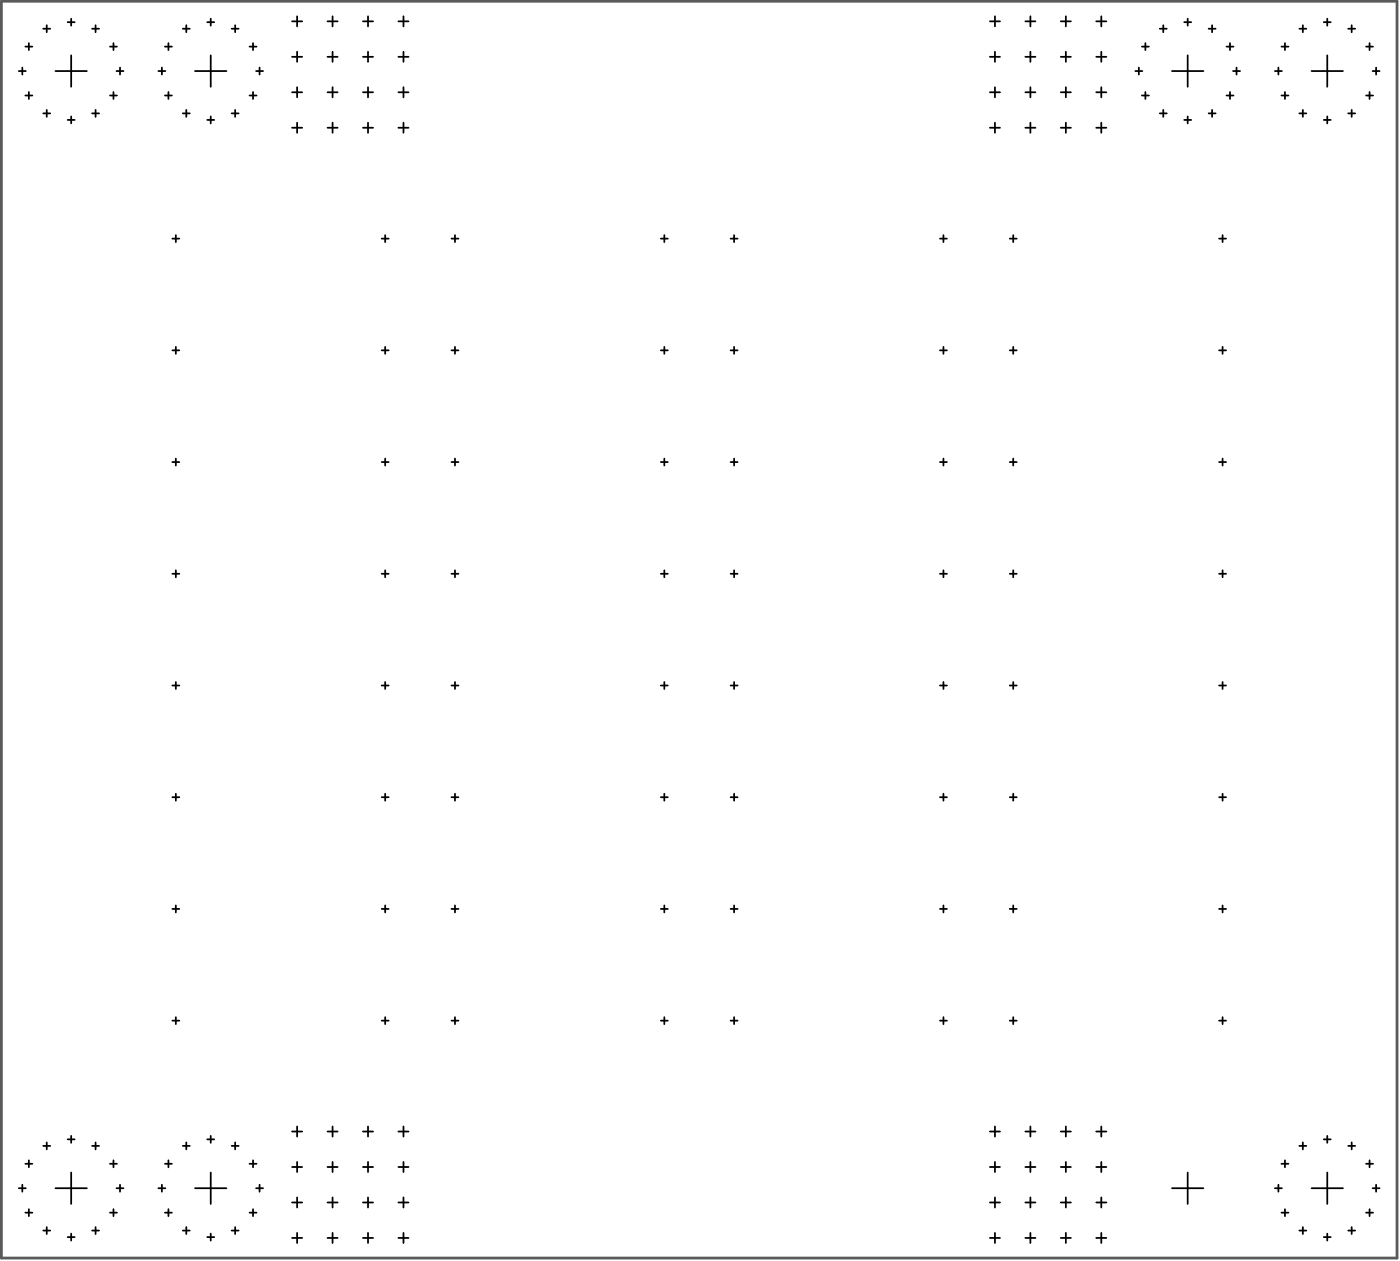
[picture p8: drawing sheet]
<svg xmlns="http://www.w3.org/2000/svg" width="334mm" height="301mm" viewBox="0 0 334 301" stroke-linecap="round" stroke-linejoin="round" font-family="sans-serif">
<path d="M.3 .3h332.7v299.6h-332.7z" fill="none" stroke="#5a5a5a" stroke-width=".67"/>
<g fill="none" stroke="#000" stroke-width=".42">
<path d="M4.5 16.9h1.7M5.3 16.1v1.7M6 11.1h1.7M6.9 10.3v1.6M10.3 6.8h1.7M11.1 6v1.7M13.2 16.9h7.5M16.1 5.3h1.7M17 4.5v1.6M17 13.2v7.5M22 6.8h1.6M22.8 6v1.7"/>
<path d="M26.2 11.1h1.7M27 10.3v1.6M27.8 16.9h1.6M28.6 16.1v1.7M37.8 16.9h1.6M38.6 16.1v1.7M39.3 11.1h1.7M40.1 10.3v1.6M43.6 6.8h1.6M44.4 6v1.7M46.5 16.9h7.5M49.4 5.3h1.7"/>
<path d="M50.2 4.5v1.6M50.2 13.2v7.5M55.2 6.8h1.7M56.1 6v1.7M59.5 11.1h1.6M60.3 10.3v1.6M61 16.9h1.7M61.9 16.1v1.7M69.6 5.1h2.4M69.6 13.5h2.4M70.8 3.9v2.4M70.8 12.3v2.4"/>
<path d="M78.1 5.1h2.4M78.1 13.5h2.4M79.3 3.9v2.4M79.3 12.3v2.4M86.5 5.1h2.4M86.5 13.5h2.4M87.7 3.9v2.4M87.7 12.3v2.4M95 5.1h2.4M95 13.5h2.4M96.2 3.9v2.4M96.2 12.3v2.4"/>
<path d="M236 5.1h2.4M236 13.5h2.4M237.2 3.9v2.4M237.2 12.3v2.4M244.4 5.1h2.4M244.4 13.5h2.4M245.6 3.9v2.4M245.6 12.3v2.4M252.9 5.1h2.4M252.9 13.5h2.4M254.1 3.9v2.4M254.1 12.3v2.4"/>
<path d="M261.3 5.1h2.4M261.3 13.5h2.4M262.5 3.9v2.4M262.5 12.3v2.4M270.6 16.9h1.7M271.5 16.1v1.7M272.2 11.1h1.7M273 10.3v1.6M276.5 6.8h1.6M277.3 6v1.7M279.4 16.9h7.5M282.3 5.3h1.6"/>
<path d="M283.1 4.5v1.6M283.1 13.2v7.5M288.1 6.8h1.7M288.9 6v1.7M292.4 11.1h1.6M293.2 10.3v1.6M293.9 16.9h1.7M294.8 16.1v1.7M303.9 16.9h1.7M304.7 16.1v1.7M305.5 11.1h1.6M306.3 10.3v1.6"/>
<path d="M309.7 6.8h1.7M310.6 6v1.7M312.6 16.9h7.5M315.6 5.3h1.6M316.4 4.5v1.6M316.4 13.2v7.5M321.4 6.8h1.6M322.2 6v1.7M325.6 11.1h1.7M326.5 10.3v1.6M327.2 16.9h1.7M328 16.1v1.7"/>
<path d="M6 22.8h1.7M6.9 21.9v1.7M10.3 27h1.7M11.1 26.2v1.7M16.1 28.6h1.7M17 27.8v1.6M22 27h1.6M22.8 26.2v1.7M26.2 22.8h1.7M27 21.9v1.7M39.3 22.8h1.7M40.1 21.9v1.7"/>
<path d="M43.6 27h1.6M44.4 26.2v1.7M49.4 28.6h1.7M50.2 27.8v1.6M55.2 27h1.7M56.1 26.2v1.7M59.5 22.8h1.6M60.3 21.9v1.7M69.6 30.5h2.4M69.6 22h2.4M70.8 20.8v2.4M70.8 29.2v2.5"/>
<path d="M78.1 30.5h2.4M78.1 22h2.4M79.3 20.8v2.4M79.3 29.2v2.5M86.5 30.5h2.4M86.5 22h2.4M87.7 20.8v2.4M87.7 29.2v2.5M95 30.5h2.4M95 22h2.4M96.2 20.8v2.4M96.2 29.2v2.5"/>
<path d="M236 30.5h2.4M236 22h2.4M237.2 20.8v2.4M237.2 29.2v2.5M244.4 30.5h2.4M244.4 22h2.4M245.6 20.8v2.4M245.6 29.2v2.5M252.9 30.5h2.4M252.9 22h2.4M254.1 20.8v2.4M254.1 29.2v2.5"/>
<path d="M261.3 30.5h2.4M261.3 22h2.4M262.5 20.8v2.4M262.5 29.2v2.5M272.2 22.8h1.7M273 21.9v1.7M276.5 27h1.6M277.3 26.2v1.7M282.3 28.6h1.6M283.1 27.8v1.6M288.1 27h1.7M288.9 26.2v1.7"/>
<path d="M292.4 22.8h1.6M293.2 21.9v1.7M305.5 22.8h1.6M306.3 21.9v1.7M309.7 27h1.7M310.6 26.2v1.7M315.6 28.6h1.6M316.4 27.8v1.6M321.4 27h1.6M322.2 26.2v1.7M325.6 22.8h1.7M326.5 21.9v1.7"/>
<path d="M41.1 56.9h1.6M41.9 56v1.7M91 56.9h1.7M91.8 56v1.7M107.6 56.9h1.7M108.5 56v1.7M157.5 56.9h1.7M158.4 56v1.7M174.2 56.9h1.6M175 56v1.7M224.1 56.9h1.6M224.9 56v1.7"/>
<path d="M240.7 56.9h1.7M241.5 56v1.7M290.6 56.9h1.7M291.4 56v1.7M41.1 83.5h1.6M41.9 82.7v1.6M91 83.5h1.7M91.8 82.7v1.6M107.6 83.5h1.7M108.5 82.7v1.6M157.5 83.5h1.7M158.4 82.7v1.6"/>
<path d="M174.2 83.5h1.6M175 82.7v1.6M224.1 83.5h1.6M224.9 82.7v1.6M240.7 83.5h1.7M241.5 82.7v1.6M290.6 83.5h1.7M291.4 82.7v1.6M41.1 110.1h1.6M41.9 109.3v1.7M91 110.1h1.7M91.8 109.3v1.7"/>
<path d="M107.6 110.1h1.7M108.5 109.3v1.7M157.5 110.1h1.7M158.4 109.3v1.7M174.2 110.1h1.6M175 109.3v1.7M224.1 110.1h1.6M224.9 109.3v1.7M240.7 110.1h1.7M241.5 109.3v1.7M290.6 110.1h1.7M291.4 109.3v1.7"/>
<path d="M41.1 136.8h1.6M41.9 135.9v1.7M91 136.8h1.7M91.8 135.9v1.7M107.6 136.8h1.7M108.5 135.9v1.7M157.5 136.8h1.7M158.4 135.9v1.7M174.2 136.8h1.6M175 135.9v1.7M224.1 136.8h1.6M224.9 135.9v1.7"/>
<path d="M240.7 136.8h1.7M241.5 135.9v1.7M290.6 136.8h1.7M291.4 135.9v1.7M41.1 163.4h1.6M41.9 162.6v1.6M91 163.4h1.7M91.8 162.6v1.6M107.6 163.4h1.7M108.5 162.6v1.6M157.5 163.4h1.7M158.4 162.6v1.6"/>
<path d="M174.2 163.4h1.6M175 162.6v1.6M224.1 163.4h1.6M224.9 162.6v1.6M240.7 163.4h1.7M241.5 162.6v1.6M290.6 163.4h1.7M291.4 162.6v1.6M41.1 190h1.6M41.9 189.2v1.7M91 190h1.7M91.8 189.2v1.7"/>
<path d="M107.6 190h1.7M108.5 189.2v1.7M157.5 190h1.7M158.4 189.2v1.7M174.2 190h1.6M175 189.2v1.7M224.1 190h1.6M224.9 189.2v1.7M240.7 190h1.7M241.5 189.2v1.7M290.6 190h1.7M291.4 189.2v1.7"/>
<path d="M41.1 216.6h1.6M41.9 215.8v1.7M91 216.6h1.7M91.8 215.8v1.7M107.6 216.6h1.7M108.5 215.8v1.7M157.5 216.6h1.7M158.4 215.8v1.7M174.2 216.6h1.6M175 215.8v1.7M224.1 216.6h1.6M224.9 215.8v1.7"/>
<path d="M240.7 216.6h1.7M241.5 215.8v1.7M290.6 216.6h1.7M291.4 215.8v1.7M41.1 243.3h1.6M41.9 242.4v1.7M91 243.3h1.7M91.8 242.4v1.7M107.6 243.3h1.7M108.5 242.4v1.7M157.5 243.3h1.7M158.4 242.4v1.7"/>
<path d="M174.2 243.3h1.6M175 242.4v1.7M224.1 243.3h1.6M224.9 242.4v1.7M240.7 243.3h1.7M241.5 242.4v1.7M290.6 243.3h1.7M291.4 242.4v1.7M6 277.4h1.7M6.9 276.6v1.6M10.3 273.1h1.7M11.1 272.3v1.7"/>
<path d="M16.1 271.6h1.7M17 270.7v1.7M17 279.5v7.5M22 273.1h1.6M22.8 272.3v1.7M26.2 277.4h1.7M27 276.6v1.6M39.3 277.4h1.7M40.1 276.6v1.6M43.6 273.1h1.6M44.4 272.3v1.7M49.4 271.6h1.7"/>
<path d="M50.2 270.7v1.7M50.2 279.5v7.5M55.2 273.1h1.7M56.1 272.3v1.7M59.5 277.4h1.6M60.3 276.6v1.6M69.6 278.2h2.4M69.6 269.7h2.4M70.8 268.5v2.4M70.8 277v2.4M78.1 278.2h2.4M78.1 269.7h2.4"/>
<path d="M79.3 268.5v2.4M79.3 277v2.4M86.5 278.2h2.4M86.5 269.7h2.4M87.7 268.5v2.4M87.7 277v2.4M95 278.2h2.4M95 269.7h2.4M96.2 268.5v2.4M96.2 277v2.4M236 278.2h2.4M236 269.7h2.4"/>
<path d="M237.2 268.5v2.4M237.2 277v2.4M244.4 278.2h2.4M244.4 269.7h2.4M245.6 268.5v2.4M245.6 277v2.4M252.9 278.2h2.4M252.9 269.7h2.4M254.1 268.5v2.4M254.1 277v2.4M261.3 278.2h2.4M261.3 269.7h2.4"/>
<path d="M262.5 268.5v2.4M262.5 277v2.4M283.1 279.5v7.5M305.5 277.4h1.6M306.3 276.6v1.6M309.7 273.1h1.7M310.6 272.3v1.7M315.6 271.6h1.6M316.4 270.7v1.7M316.4 279.5v7.5M321.4 273.1h1.6M322.2 272.3v1.7"/>
<path d="M325.6 277.4h1.7M326.5 276.6v1.6M4.5 283.2h1.7M5.3 282.4v1.7M6 289h1.7M6.9 288.2v1.7M10.3 293.3h1.7M11.1 292.5v1.6M13.2 283.2h7.5M16.1 294.9h1.7M17 294v1.7M22 293.3h1.6"/>
<path d="M22.8 292.5v1.6M26.2 289h1.7M27 288.2v1.7M27.8 283.2h1.6M28.6 282.4v1.7M37.8 283.2h1.6M38.6 282.4v1.7M39.3 289h1.7M40.1 288.2v1.7M43.6 293.3h1.6M44.4 292.5v1.6M46.5 283.2h7.5"/>
<path d="M49.4 294.9h1.7M50.2 294v1.7M55.2 293.3h1.7M56.1 292.5v1.6M59.5 289h1.6M60.3 288.2v1.7M61 283.2h1.7M61.9 282.4v1.7M69.6 286.6h2.4M69.6 295.1h2.4M70.8 285.4v2.4M70.8 293.9v2.4"/>
<path d="M78.1 286.6h2.4M78.1 295.1h2.4M79.3 285.4v2.4M79.3 293.9v2.4M86.5 286.6h2.4M86.5 295.1h2.4M87.7 285.4v2.4M87.7 293.9v2.4M95 286.6h2.4M95 295.1h2.4M96.2 285.4v2.4M96.2 293.9v2.4"/>
<path d="M236 286.6h2.4M236 295.1h2.4M237.2 285.4v2.4M237.2 293.9v2.4M244.4 286.6h2.4M244.4 295.1h2.4M245.6 285.4v2.4M245.6 293.9v2.4M252.9 286.6h2.4M252.9 295.1h2.4M254.1 285.4v2.4M254.1 293.9v2.4"/>
<path d="M261.3 286.6h2.4M261.3 295.1h2.4M262.5 285.4v2.4M262.5 293.9v2.4M279.4 283.2h7.5M303.9 283.2h1.7M304.7 282.4v1.7M305.5 289h1.6M306.3 288.2v1.7M309.7 293.3h1.7M310.6 292.5v1.6M312.6 283.2h7.5"/>
<path d="M315.6 294.9h1.6M316.4 294v1.7M321.4 293.3h1.6M322.2 292.5v1.6M325.6 289h1.7M326.5 288.2v1.7M327.2 283.2h1.7M328 282.4v1.7"/>
</g>
</svg>
